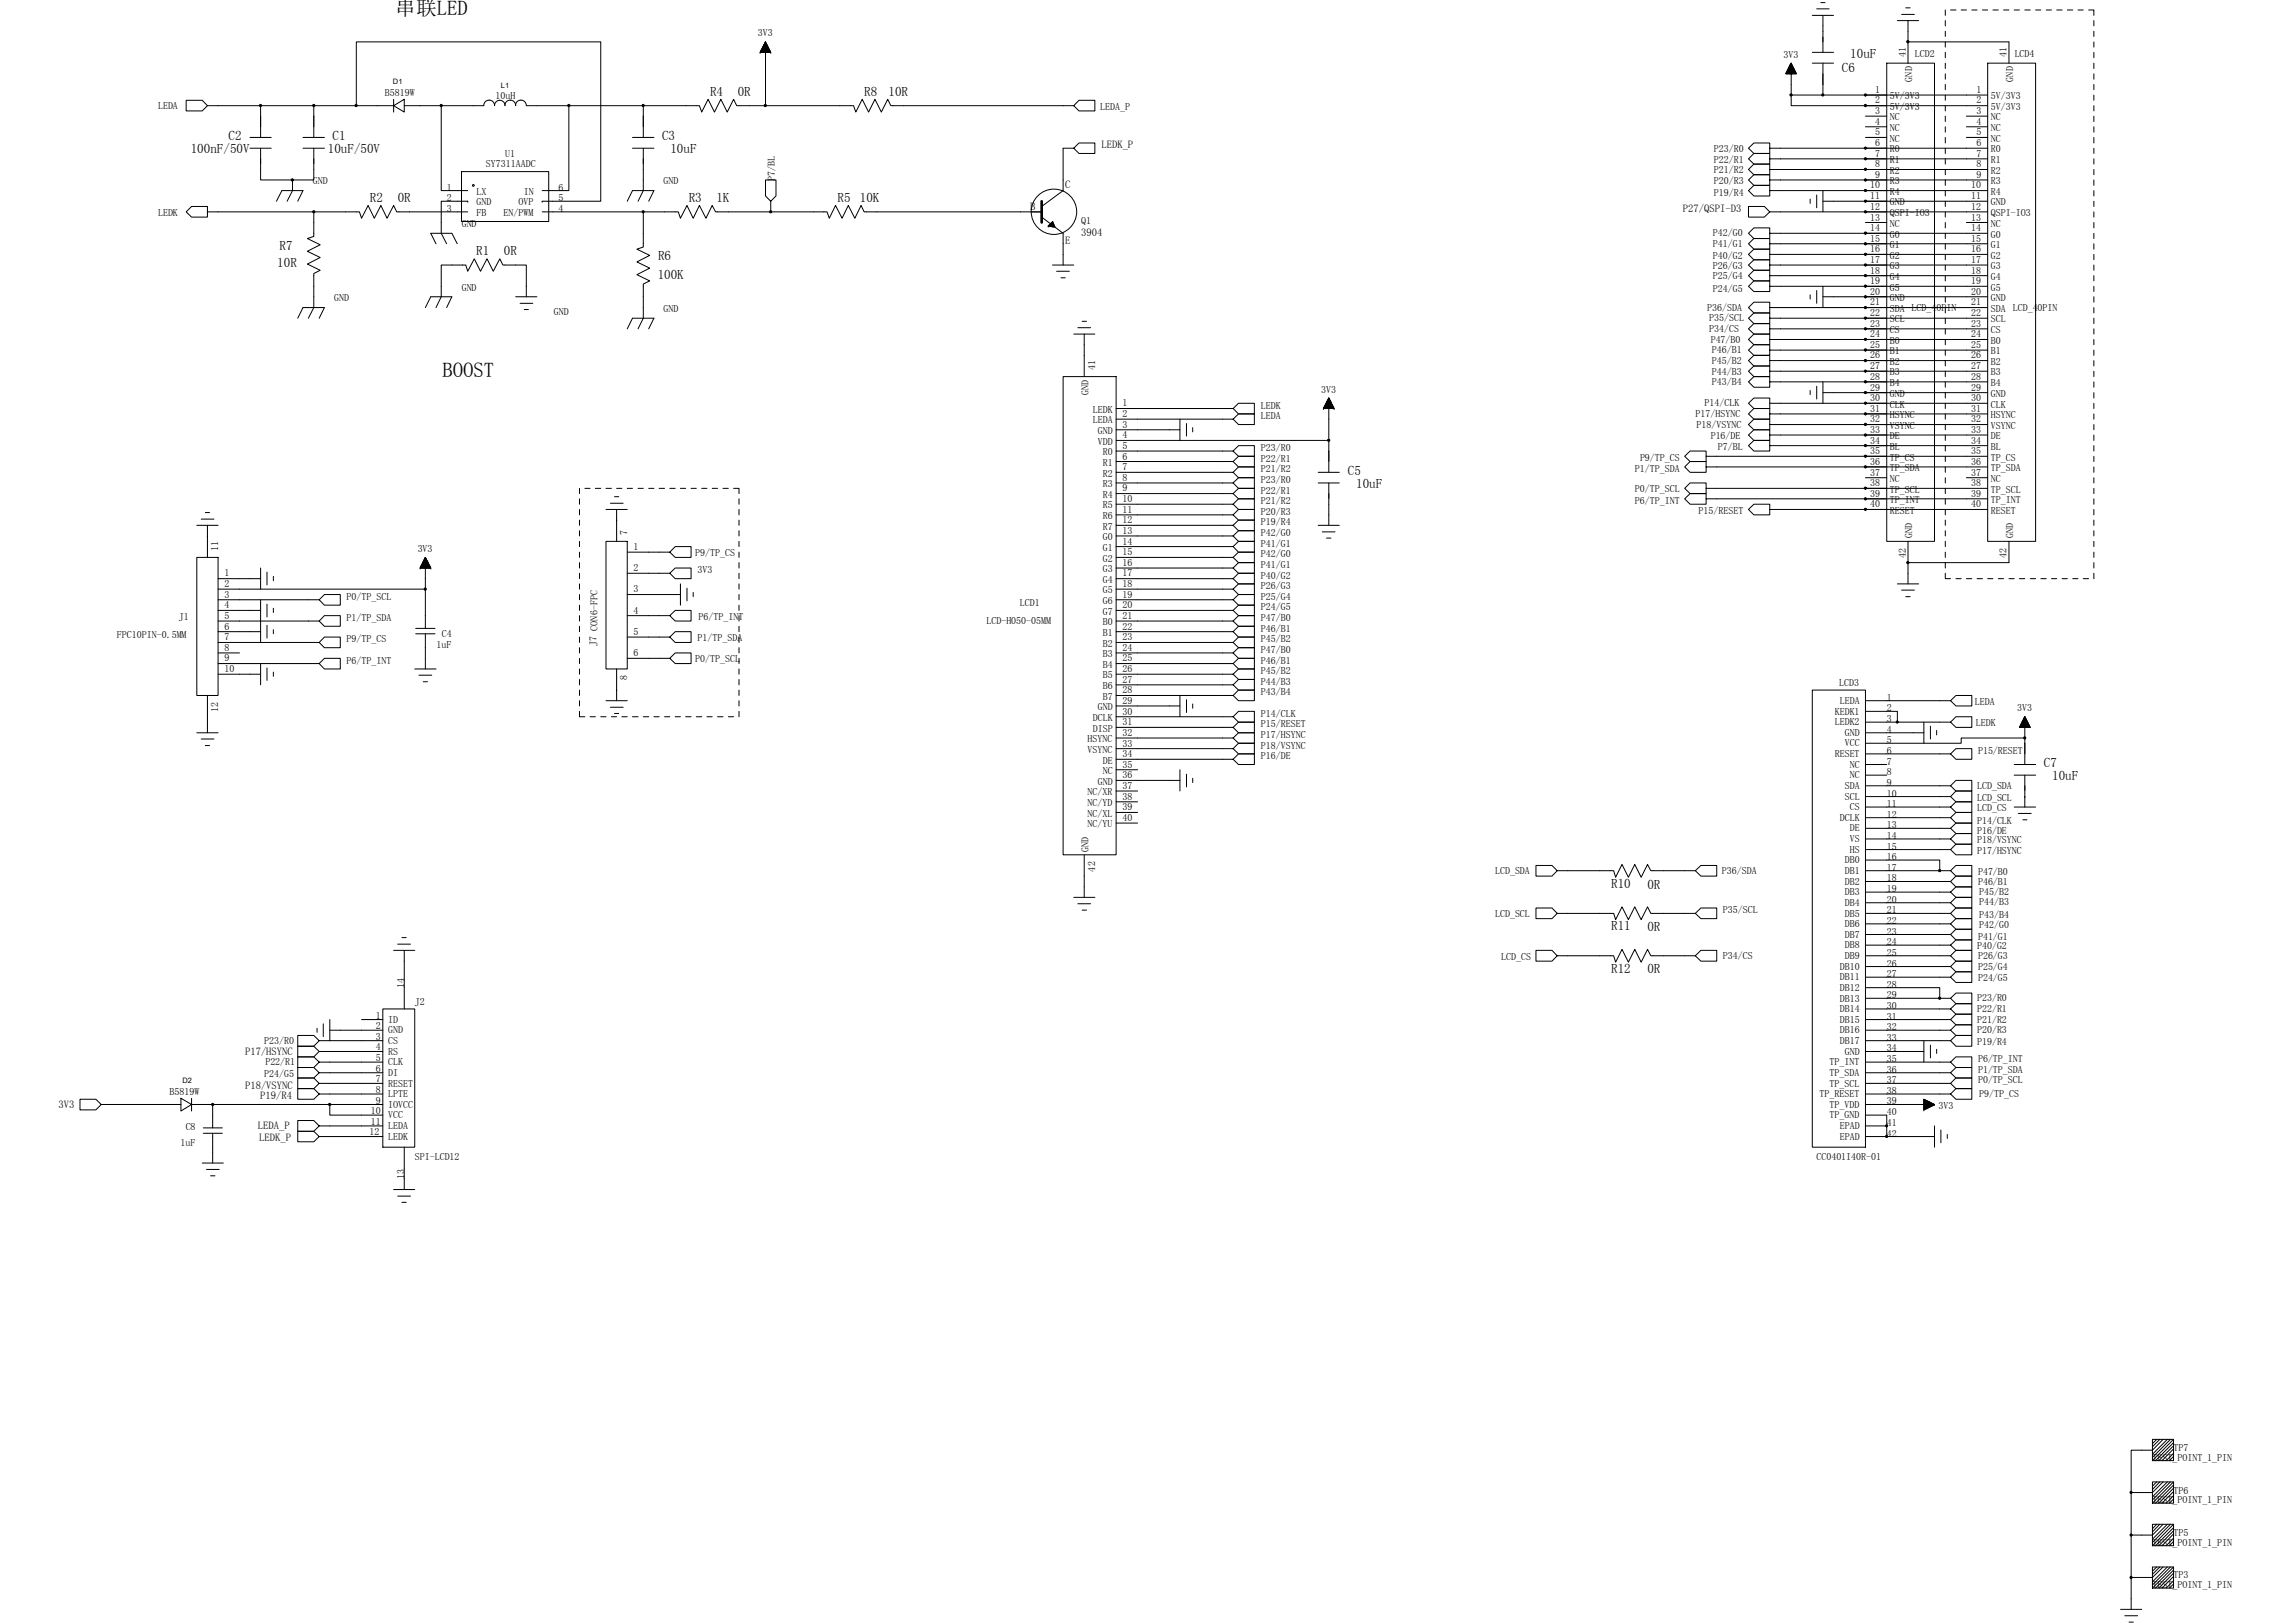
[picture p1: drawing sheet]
<svg xmlns="http://www.w3.org/2000/svg" width="297mm" height="210mm" viewBox="0 0 297 210" stroke-linecap="round" stroke-linejoin="round" font-family="sans-serif">
<defs><g id="words">
<g font-size="2.7">
<text x="51.2" y="2">串联LED</text>
<text x="57.3" y="48.7">BOOST</text>
</g>
<g font-size="1.7">
<text x="238.3" y="9.3">C6</text>
<text x="239.4" y="7.6">10uF</text>
<text x="91.9" y="12.4">R4</text>
<text x="95.4" y="12.4">0R</text>
<text x="111.8" y="12.4">R8</text>
<text x="115" y="12.4">10R</text>
<text x="24.7" y="19.9">100nF/50V</text>
<text x="29.6" y="18.1">C2</text>
<text x="42.4" y="19.9">10uF/50V</text>
<text x="43" y="18.1">C1</text>
<text x="85.7" y="18.1">C3</text>
<text x="86.7" y="19.9">10uF</text>
<text x="47.9" y="26.2">R2</text>
<text x="51.5" y="26.1">0R</text>
<text x="89.1" y="26.2">R3</text>
<text x="92.7" y="26.1">1K</text>
<text x="108.4" y="26.2">R5</text>
<text x="111.2" y="26.1">10K</text>
<text x="35.9" y="34.6">10R</text>
<text x="36.2" y="32.3">R7</text>
<text x="61.6" y="33">R1</text>
<text x="65.2" y="33">0R</text>
<text x="85.1" y="33.7">R6</text>
<text x="85.1" y="36.1">100K</text>
<text x="174.4" y="61.5">C5</text>
<text x="175.4" y="63.2">10uF</text>
<text x="264.4" y="99.3">C7</text>
<text x="265.5" y="101">10uF</text>
<text x="208.4" y="114.9">R10</text>
<text x="213.1" y="115">0R</text>
<text x="208.4" y="120.4">R11</text>
<text x="208.4" y="125.9">R12</text>
<text x="213.1" y="120.4">0R</text>
<text x="213.1" y="125.9">0R</text>
</g>
<g font-size="1.4">
<text x="142.5" y="19.2">LEDK_P</text>
<text x="133.3" y="27.2">B</text>
<text x="137.8" y="24.4">C</text>
<text x="217.7" y="27.4">P27/QSPI-D3</text>
<text x="137.8" y="31.6">E</text>
<text x="139.9" y="30.5">3904</text>
<text x="31.7" y="136.5">P17/HSYNC</text>
<text x="7.6" y="143.3">3V3</text>
<text x="31.7" y="140.8">P18/VSYNC</text>
<text x="33.7" y="142.2">P19/R4</text>
<text x="33.4" y="146.1">LEDA_P</text>
<text x="33.5" y="147.6">LEDK_P</text>
</g>
<g font-size="1.3">
<text x="98" y="4.7">3V3</text>
<text x="230.7" y="7.5">3V3</text>
<text x="246.5" y="7.3" transform="rotate(-90 246.5 7.3)">41</text>
<text x="247.4" y="10.6" transform="rotate(-90 247.4 10.6)">GND</text>
<text x="247.7" y="7.3">LCD2</text>
<text x="259.6" y="7.3" transform="rotate(-90 259.6 7.3)">41</text>
<text x="260.5" y="10.6" transform="rotate(-90 260.5 10.6)">GND</text>
<text x="260.6" y="7.3">LCD4</text>
<text x="20.4" y="14.1">LEDA</text>
<text x="49.8" y="12.4">B5819W</text>
<text x="64.1" y="12.8">10uH</text>
<text x="142.3" y="14.2">LEDA_P</text>
<text x="242.6" y="12">1</text>
<text x="242.6" y="13.4">2</text>
<text x="242.6" y="14.8">3</text>
<text x="242.6" y="16.1">4</text>
<text x="242.6" y="17.5">5</text>
<text x="244.5" y="12.8">5V/3V3</text>
<text x="244.5" y="14.2">5V/3V3</text>
<text x="244.5" y="15.6">NC</text>
<text x="244.5" y="17">NC</text>
<text x="255.7" y="12">1</text>
<text x="255.7" y="13.4">2</text>
<text x="255.7" y="14.8">3</text>
<text x="255.7" y="16.1">4</text>
<text x="255.7" y="17.5">5</text>
<text x="257.6" y="12.8">5V/3V3</text>
<text x="257.6" y="14.2">5V/3V3</text>
<text x="257.6" y="15.6">NC</text>
<text x="257.6" y="17">NC</text>
<text x="40.5" y="23.9">GND</text>
<text x="62.9" y="21.6">SY7311AADC</text>
<text x="65.3" y="20.3">U1</text>
<text x="85.8" y="23.9">GND</text>
<text x="100.3" y="23.4" transform="rotate(-90 100.3 23.4)">P7/BL</text>
<text x="221.7" y="19.7">P23/R0</text>
<text x="221.7" y="21.1">P22/R1</text>
<text x="221.7" y="22.3">P21/R2</text>
<text x="221.7" y="23.9">P20/R3</text>
<text x="242.6" y="18.9">6</text>
<text x="242.6" y="20.3">7</text>
<text x="242.6" y="21.6">8</text>
<text x="242.6" y="23">9</text>
<text x="244.5" y="18.3">NC</text>
<text x="244.5" y="19.7">R0</text>
<text x="244.5" y="21.1">R1</text>
<text x="244.5" y="22.5">R2</text>
<text x="244.5" y="23.8">R3</text>
<text x="255.7" y="18.9">6</text>
<text x="255.7" y="20.3">7</text>
<text x="255.7" y="21.6">8</text>
<text x="255.7" y="23">9</text>
<text x="257.6" y="18.3">NC</text>
<text x="257.6" y="19.7">R0</text>
<text x="257.6" y="21.1">R1</text>
<text x="257.6" y="22.5">R2</text>
<text x="257.6" y="23.8">R3</text>
<text x="20.4" y="28">LEDK</text>
<text x="57.8" y="24.7">1</text>
<text x="57.8" y="26">2</text>
<text x="57.8" y="27.4">3</text>
<text x="59.7" y="29.3">GND</text>
<text x="61.6" y="25.2">LX</text>
<text x="61.6" y="26.6">GND</text>
<text x="61.6" y="28">FB</text>
<text x="65.1" y="28">EN/PWM</text>
<text x="67.1" y="26.6">OVP</text>
<text x="67.8" y="25.2">IN</text>
<text x="72.2" y="27.4">4</text>
<text x="72.2" y="26">5</text>
<text x="72.2" y="24.7">6</text>
<text x="139.9" y="28.9">Q1</text>
<text x="221.7" y="25.4">P19/R4</text>
<text x="241.9" y="24.4">10</text>
<text x="241.9" y="25.8">11</text>
<text x="241.9" y="27.2">12</text>
<text x="241.9" y="28.5">13</text>
<text x="241.9" y="29.9">14</text>
<text x="244.5" y="25.2">R4</text>
<text x="244.5" y="26.6">GND</text>
<text x="244.5" y="28">QSPI-IO3</text>
<text x="244.5" y="29.3">NC</text>
<text x="255" y="24.4">10</text>
<text x="255" y="25.8">11</text>
<text x="255" y="27.2">12</text>
<text x="255" y="28.5">13</text>
<text x="255" y="29.9">14</text>
<text x="257.6" y="25.2">R4</text>
<text x="257.6" y="26.6">GND</text>
<text x="257.6" y="28">QSPI-IO3</text>
<text x="257.6" y="29.3">NC</text>
<text x="221.6" y="30.6">P42/G0</text>
<text x="221.6" y="32">P41/G1</text>
<text x="221.6" y="33.5">P40/G2</text>
<text x="221.6" y="34.8">P26/G3</text>
<text x="241.9" y="31.3">15</text>
<text x="241.9" y="32.6">16</text>
<text x="241.9" y="34">17</text>
<text x="241.9" y="35.4">18</text>
<text x="244.5" y="30.7">G0</text>
<text x="244.5" y="32.1">G1</text>
<text x="244.5" y="33.5">G2</text>
<text x="244.5" y="34.8">G3</text>
<text x="255" y="31.3">15</text>
<text x="255" y="32.6">16</text>
<text x="255" y="34">17</text>
<text x="255" y="35.4">18</text>
<text x="257.6" y="30.7">G0</text>
<text x="257.6" y="32.1">G1</text>
<text x="257.6" y="33.5">G2</text>
<text x="257.6" y="34.8">G3</text>
<text x="43.2" y="39">GND</text>
<text x="59.7" y="37.6">GND</text>
<text x="71.6" y="40.7">GND</text>
<text x="85.8" y="40.3">GND</text>
<text x="220.8" y="40.2">P36/SDA</text>
<text x="221.1" y="41.6">P35/SCL</text>
<text x="221.6" y="36.1">P25/G4</text>
<text x="221.6" y="37.7">P24/G5</text>
<text x="241.9" y="36.7">19</text>
<text x="241.9" y="38.1">20</text>
<text x="241.9" y="39.5">21</text>
<text x="241.9" y="40.9">22</text>
<text x="244.5" y="36.2">G4</text>
<text x="244.5" y="37.6">G5</text>
<text x="244.5" y="38.9">GND</text>
<text x="244.5" y="40.3">SDA LCD_40PIN</text>
<text x="244.5" y="41.7">SCL</text>
<text x="255" y="36.7">19</text>
<text x="255" y="38.1">20</text>
<text x="255" y="39.5">21</text>
<text x="255" y="40.9">22</text>
<text x="257.6" y="36.2">G4</text>
<text x="257.6" y="37.6">G5</text>
<text x="257.6" y="38.9">GND</text>
<text x="257.6" y="40.3">SDA LCD_40PIN</text>
<text x="257.6" y="41.7">SCL</text>
<text x="141.7" y="47.9" transform="rotate(-90 141.7 47.9)">41</text>
<text x="221.1" y="42.9">P34/CS</text>
<text x="221.3" y="44.3">P47/B0</text>
<text x="221.5" y="45.7">P46/B1</text>
<text x="221.5" y="47.1">P45/B2</text>
<text x="241.9" y="42.3">23</text>
<text x="241.9" y="43.6">24</text>
<text x="241.9" y="45">25</text>
<text x="241.9" y="46.4">26</text>
<text x="241.9" y="47.7">27</text>
<text x="244.5" y="43.1">CS</text>
<text x="244.5" y="44.5">B0</text>
<text x="244.5" y="45.8">B1</text>
<text x="244.5" y="47.2">B2</text>
<text x="255" y="42.3">23</text>
<text x="255" y="43.6">24</text>
<text x="255" y="45">25</text>
<text x="255" y="46.4">26</text>
<text x="255" y="47.7">27</text>
<text x="257.6" y="43.1">CS</text>
<text x="257.6" y="44.5">B0</text>
<text x="257.6" y="45.8">B1</text>
<text x="257.6" y="47.2">B2</text>
<text x="140.8" y="51.1" transform="rotate(-90 140.8 51.1)">GND</text>
<text x="141.4" y="53.4">LEDK</text>
<text x="145.2" y="54">2</text>
<text x="145.2" y="52.6">1</text>
<text x="163.1" y="52.9">LEDK</text>
<text x="170.9" y="50.8">3V3</text>
<text x="219.3" y="54">P17/HSYNC</text>
<text x="220.5" y="52.6">P14/CLK</text>
<text x="221.5" y="48.5">P44/B3</text>
<text x="221.5" y="49.8">P43/B4</text>
<text x="241.9" y="49.1">28</text>
<text x="241.9" y="50.5">29</text>
<text x="241.9" y="51.9">30</text>
<text x="241.9" y="53.3">31</text>
<text x="244.5" y="48.6">B3</text>
<text x="244.5" y="50">B4</text>
<text x="244.5" y="51.3">GND</text>
<text x="244.5" y="52.7">CLK</text>
<text x="255" y="49.1">28</text>
<text x="255" y="50.5">29</text>
<text x="255" y="51.9">30</text>
<text x="255" y="53.3">31</text>
<text x="257.6" y="48.6">B3</text>
<text x="257.6" y="50">B4</text>
<text x="257.6" y="51.3">GND</text>
<text x="257.6" y="52.7">CLK</text>
<text x="141.4" y="54.8">LEDA</text>
<text x="142" y="57.5">VDD</text>
<text x="142" y="56.2">GND</text>
<text x="142.7" y="58.9">R0</text>
<text x="145.2" y="59.5">6</text>
<text x="145.2" y="58.1">5</text>
<text x="145.2" y="56.7">4</text>
<text x="145.2" y="55.3">3</text>
<text x="163.1" y="54.2">LEDA</text>
<text x="163.1" y="58.4">P23/R0</text>
<text x="163.1" y="59.7">P22/R1</text>
<text x="212.2" y="59.6">P9/TP_CS</text>
<text x="219.5" y="55.3">P18/VSYNC</text>
<text x="221.3" y="56.9">P16/DE</text>
<text x="222.2" y="58.2">P7/BL</text>
<text x="241.9" y="54.6">32</text>
<text x="241.9" y="56">33</text>
<text x="241.9" y="57.4">34</text>
<text x="241.9" y="58.8">35</text>
<text x="244.5" y="54.1">HSYNC</text>
<text x="244.5" y="55.5">VSYNC</text>
<text x="244.5" y="56.8">DE</text>
<text x="244.5" y="58.2">BL</text>
<text x="244.5" y="59.6">TP_CS</text>
<text x="255" y="54.6">32</text>
<text x="255" y="56">33</text>
<text x="255" y="57.4">34</text>
<text x="255" y="58.8">35</text>
<text x="257.6" y="54.1">HSYNC</text>
<text x="257.6" y="55.5">VSYNC</text>
<text x="257.6" y="56.8">DE</text>
<text x="257.6" y="58.2">BL</text>
<text x="257.6" y="59.6">TP_CS</text>
<text x="142.7" y="65.8">R5</text>
<text x="142.7" y="64.4">R4</text>
<text x="142.7" y="63">R3</text>
<text x="142.7" y="61.7">R2</text>
<text x="142.7" y="60.3">R1</text>
<text x="145.2" y="65">10</text>
<text x="145.2" y="63.6">9</text>
<text x="145.2" y="62.2">8</text>
<text x="145.2" y="60.8">7</text>
<text x="163.1" y="61.1">P21/R2</text>
<text x="163.1" y="62.5">P23/R0</text>
<text x="163.1" y="63.9">P22/R1</text>
<text x="163.1" y="65.2">P21/R2</text>
<text x="211.5" y="61.1">P1/TP_SDA</text>
<text x="211.5" y="63.7">P0/TP_SCL</text>
<text x="211.5" y="65.2">P6/TP_INT</text>
<text x="241.9" y="60.2">36</text>
<text x="241.9" y="61.5">37</text>
<text x="241.9" y="62.9">38</text>
<text x="241.9" y="64.3">39</text>
<text x="241.9" y="65.6">40</text>
<text x="244.5" y="61">TP_SDA</text>
<text x="244.5" y="62.4">NC</text>
<text x="244.5" y="63.7">TP_SCL</text>
<text x="244.5" y="65.1">TP_INT</text>
<text x="255" y="60.2">36</text>
<text x="255" y="61.5">37</text>
<text x="255" y="62.9">38</text>
<text x="255" y="64.3">39</text>
<text x="255" y="65.6">40</text>
<text x="257.6" y="61">TP_SDA</text>
<text x="257.6" y="62.4">NC</text>
<text x="257.6" y="63.7">TP_SCL</text>
<text x="257.6" y="65.1">TP_INT</text>
<text x="28.2" y="71.3" transform="rotate(-90 28.2 71.3)">11</text>
<text x="54" y="71.4">3V3</text>
<text x="81.1" y="69.2" transform="rotate(-90 81.1 69.2)">7</text>
<text x="82" y="71.1">1</text>
<text x="90" y="72">P9/TP_CS</text>
<text x="142.7" y="71.3">G1</text>
<text x="142.7" y="69.9">G0</text>
<text x="142.7" y="68.5">R7</text>
<text x="142.7" y="67.2">R6</text>
<text x="145.2" y="71.8">15</text>
<text x="145.2" y="70.5">14</text>
<text x="145.2" y="69.1">13</text>
<text x="145.2" y="67.7">12</text>
<text x="145.2" y="66.3">11</text>
<text x="163.1" y="66.6">P20/R3</text>
<text x="163.1" y="68">P19/R4</text>
<text x="163.1" y="69.3">P42/G0</text>
<text x="163.1" y="70.7">P41/G1</text>
<text x="219.7" y="66.5">P15/RESET</text>
<text x="244.5" y="66.5">RESET</text>
<text x="247.4" y="69.6" transform="rotate(-90 247.4 69.6)">GND</text>
<text x="257.6" y="66.5">RESET</text>
<text x="260.5" y="69.6" transform="rotate(-90 260.5 69.6)">GND</text>
<text x="29" y="77.3">3</text>
<text x="29" y="75.9">2</text>
<text x="29" y="74.6">1</text>
<text x="44.8" y="77.6">P0/TP_SCL</text>
<text x="82" y="73.9">2</text>
<text x="82" y="76.6">3</text>
<text x="90.2" y="74.2">3V3</text>
<text x="142.7" y="76.8">G5</text>
<text x="142.7" y="75.4">G4</text>
<text x="142.7" y="74">G3</text>
<text x="142.7" y="72.7">G2</text>
<text x="145.2" y="77.3">19</text>
<text x="145.2" y="75.9">18</text>
<text x="145.2" y="74.6">17</text>
<text x="145.2" y="73.2">16</text>
<text x="163.1" y="72.1">P42/G0</text>
<text x="163.1" y="73.5">P41/G1</text>
<text x="163.1" y="74.9">P40/G2</text>
<text x="163.1" y="76.2">P26/G3</text>
<text x="163.1" y="77.6">P25/G4</text>
<text x="246.5" y="72.2" transform="rotate(-90 246.5 72.2)">42</text>
<text x="259.6" y="72.2" transform="rotate(-90 259.6 72.2)">42</text>
<text x="15.1" y="82.6">FPC10PIN-0.5MM</text>
<text x="23.2" y="80.2">J1</text>
<text x="29" y="80.1">5</text>
<text x="29" y="78.7">4</text>
<text x="29" y="81.5">6</text>
<text x="29" y="82.8">7</text>
<text x="44.8" y="80.3">P1/TP_SDA</text>
<text x="44.8" y="83.1">P9/TP_CS</text>
<text x="56.5" y="83.8">1uF</text>
<text x="57.1" y="82.4">C4</text>
<text x="77.2" y="83.6" transform="rotate(-90 77.2 83.6)">J7 CON6-FPC</text>
<text x="82" y="79.4">4</text>
<text x="82" y="82.1">5</text>
<text x="90.2" y="83">P1/TP_SDA</text>
<text x="90.4" y="80.2">P6/TP_INT</text>
<text x="127.6" y="80.8">LCD-H050-05MM</text>
<text x="131.9" y="78.4">LCD1</text>
<text x="142.7" y="79.5">G7</text>
<text x="142.7" y="78.1">G6</text>
<text x="142.7" y="80.9">B0</text>
<text x="142.7" y="82.3">B1</text>
<text x="142.7" y="83.7">B2</text>
<text x="145.2" y="78.7">20</text>
<text x="145.2" y="80.1">21</text>
<text x="145.2" y="81.5">22</text>
<text x="145.2" y="82.8">23</text>
<text x="163.1" y="79">P24/G5</text>
<text x="163.1" y="80.3">P47/B0</text>
<text x="163.1" y="81.7">P46/B1</text>
<text x="163.1" y="83.1">P45/B2</text>
<text x="29" y="84.2">8</text>
<text x="29" y="85.6">9</text>
<text x="29" y="87">10</text>
<text x="44.8" y="85.9">P6/TP_INT</text>
<text x="81.1" y="88" transform="rotate(-90 81.1 88)">8</text>
<text x="82" y="84.9">6</text>
<text x="90" y="85.7">P0/TP_SCL</text>
<text x="142.7" y="85">B3</text>
<text x="142.7" y="86.4">B4</text>
<text x="142.7" y="87.8">B5</text>
<text x="142.7" y="89.2">B6</text>
<text x="145.2" y="84.2">24</text>
<text x="145.2" y="85.6">25</text>
<text x="145.2" y="87">26</text>
<text x="145.2" y="88.3">27</text>
<text x="145.2" y="89.7">28</text>
<text x="163.1" y="84.5">P47/B0</text>
<text x="163.1" y="85.9">P46/B1</text>
<text x="163.1" y="87.2">P45/B2</text>
<text x="163.1" y="88.6">P44/B3</text>
<text x="163.1" y="90">P43/B4</text>
<text x="238" y="88.8">LCD3</text>
<text x="28.2" y="92.1" transform="rotate(-90 28.2 92.1)">12</text>
<text x="141.4" y="93.3">DCLK</text>
<text x="141.4" y="94.7">DISP</text>
<text x="142" y="91.9">GND</text>
<text x="142.7" y="90.5">B7</text>
<text x="145.2" y="91.1">29</text>
<text x="145.2" y="92.5">30</text>
<text x="145.2" y="93.8">31</text>
<text x="145.2" y="95.2">32</text>
<text x="163.1" y="92.7">P14/CLK</text>
<text x="163.1" y="95.5">P17/HSYNC</text>
<text x="163.1" y="94.1">P15/RESET</text>
<text x="237.4" y="92.5">KEDK1</text>
<text x="237.4" y="93.8">LEDK2</text>
<text x="238" y="91.1">LEDA</text>
<text x="238.7" y="95.2">GND</text>
<text x="244.1" y="90.7">1</text>
<text x="244.1" y="92">2</text>
<text x="244.1" y="93.4">3</text>
<text x="244.1" y="94.8">4</text>
<text x="255.5" y="91.2">LEDA</text>
<text x="255.6" y="94">LEDK</text>
<text x="261" y="92">3V3</text>
<text x="140.7" y="96">HSYNC</text>
<text x="140.7" y="97.4">VSYNC</text>
<text x="142" y="101.5">GND</text>
<text x="142.7" y="98.8">DE</text>
<text x="142.7" y="100.1">NC</text>
<text x="145.2" y="96.6">33</text>
<text x="145.2" y="97.9">34</text>
<text x="145.2" y="99.3">35</text>
<text x="145.2" y="100.7">36</text>
<text x="163.1" y="96.9">P18/VSYNC</text>
<text x="163.1" y="98.2">P16/DE</text>
<text x="237.4" y="98">RESET</text>
<text x="238.7" y="96.6">VCC</text>
<text x="239.3" y="99.3">NC</text>
<text x="239.3" y="100.7">NC</text>
<text x="244.1" y="96.2">5</text>
<text x="244.1" y="97.5">6</text>
<text x="244.1" y="98.9">7</text>
<text x="244.1" y="100.3">8</text>
<text x="244.1" y="101.7">9</text>
<text x="255.9" y="97.5">P15/RESET</text>
<text x="140.7" y="102.9">NC/XR</text>
<text x="140.7" y="104.3">NC/YD</text>
<text x="140.7" y="105.7">NC/XL</text>
<text x="140.7" y="107">NC/YU</text>
<text x="145.2" y="102.1">37</text>
<text x="145.2" y="103.5">38</text>
<text x="145.2" y="104.8">39</text>
<text x="145.2" y="106.2">40</text>
<text x="238" y="106.2">DCLK</text>
<text x="238.7" y="102.1">SDA</text>
<text x="238.7" y="103.4">SCL</text>
<text x="239.3" y="104.8">CS</text>
<text x="239.3" y="107.6">DE</text>
<text x="244.1" y="103.1">10</text>
<text x="244.1" y="104.4">11</text>
<text x="244.1" y="105.8">12</text>
<text x="244.1" y="107.2">13</text>
<text x="255.8" y="102.1">LCD_SDA</text>
<text x="255.8" y="103.6">LCD_SCL</text>
<text x="255.8" y="105">LCD_CS</text>
<text x="255.8" y="106.6">P14/CLK</text>
<text x="255.8" y="107.8">P16/DE</text>
<text x="140.8" y="110.2" transform="rotate(-90 140.8 110.2)">GND</text>
<text x="141.7" y="112.8" transform="rotate(-90 141.7 112.8)">42</text>
<text x="193.4" y="113.1">LCD_SDA</text>
<text x="222.8" y="113.1">P36/SDA</text>
<text x="238.7" y="111.7">DB0</text>
<text x="238.7" y="113.1">DB1</text>
<text x="239.3" y="109">VS</text>
<text x="239.3" y="110.3">HS</text>
<text x="244.1" y="108.5">14</text>
<text x="244.1" y="109.9">15</text>
<text x="244.1" y="111.3">16</text>
<text x="244.1" y="112.6">17</text>
<text x="255.8" y="109.1">P18/VSYNC</text>
<text x="255.8" y="110.5">P17/HSYNC</text>
<text x="255.9" y="113.2">P47/B0</text>
<text x="193.4" y="118.6">LCD_SCL</text>
<text x="222.9" y="118.2">P35/SCL</text>
<text x="238.7" y="114.4">DB2</text>
<text x="238.7" y="115.8">DB3</text>
<text x="238.7" y="117.2">DB4</text>
<text x="238.7" y="118.6">DB5</text>
<text x="238.7" y="120">DB6</text>
<text x="244.1" y="114">18</text>
<text x="244.1" y="115.4">19</text>
<text x="244.1" y="116.8">20</text>
<text x="244.1" y="118.2">21</text>
<text x="244.1" y="119.5">22</text>
<text x="255.9" y="114.4">P46/B1</text>
<text x="256.1" y="115.8">P45/B2</text>
<text x="256.1" y="117.1">P44/B3</text>
<text x="256.1" y="118.7">P43/B4</text>
<text x="194.2" y="124.2">LCD_CS</text>
<text x="222.9" y="124.1">P34/CS</text>
<text x="238" y="125.5">DB10</text>
<text x="238.7" y="121.3">DB7</text>
<text x="238.7" y="122.7">DB8</text>
<text x="238.7" y="124.1">DB9</text>
<text x="244.1" y="120.9">23</text>
<text x="244.1" y="122.3">24</text>
<text x="244.1" y="123.7">25</text>
<text x="244.1" y="125.1">26</text>
<text x="255.8" y="122.8">P40/G2</text>
<text x="255.9" y="121.6">P41/G1</text>
<text x="255.9" y="124.1">P26/G3</text>
<text x="255.9" y="125.5">P25/G4</text>
<text x="256.1" y="120.1">P42/G0</text>
<text x="48.6" y="131.8">1</text>
<text x="52.3" y="127.8" transform="rotate(-90 52.3 127.8)">14</text>
<text x="53.7" y="130">J2</text>
<text x="238" y="126.8">DB11</text>
<text x="238" y="128.2">DB12</text>
<text x="238" y="129.6">DB13</text>
<text x="238" y="131">DB14</text>
<text x="244.1" y="126.4">27</text>
<text x="244.1" y="127.8">28</text>
<text x="244.1" y="129.2">29</text>
<text x="244.1" y="130.5">30</text>
<text x="244.1" y="131.9">31</text>
<text x="255.8" y="129.6">P23/R0</text>
<text x="255.8" y="130.9">P22/R1</text>
<text x="255.9" y="127">P24/G5</text>
<text x="34.2" y="135.1">P23/R0</text>
<text x="34.3" y="137.8">P22/R1</text>
<text x="48.6" y="133.2">2</text>
<text x="48.6" y="134.5">3</text>
<text x="48.6" y="135.9">4</text>
<text x="48.6" y="137.3">5</text>
<text x="50.2" y="132.3">ID</text>
<text x="50.2" y="133.7">GND</text>
<text x="50.2" y="135.1">CS</text>
<text x="50.2" y="136.4">RS</text>
<text x="50.2" y="137.8">CLK</text>
<text x="236.7" y="137.8">TP_INT</text>
<text x="238" y="132.3">DB15</text>
<text x="238" y="133.7">DB16</text>
<text x="238" y="135.1">DB17</text>
<text x="238.7" y="136.4">GND</text>
<text x="244.1" y="133.3">32</text>
<text x="244.1" y="134.6">33</text>
<text x="244.1" y="136">34</text>
<text x="244.1" y="137.4">35</text>
<text x="255.8" y="132.3">P21/R2</text>
<text x="255.8" y="133.7">P20/R3</text>
<text x="255.8" y="135.2">P19/R4</text>
<text x="255.9" y="137.4">P6/TP_INT</text>
<text x="21.9" y="141.7">B5819W</text>
<text x="34.2" y="139.3">P24/G5</text>
<text x="48.6" y="138.6">6</text>
<text x="48.6" y="140">7</text>
<text x="48.6" y="141.4">8</text>
<text x="48.6" y="142.8">9</text>
<text x="50.2" y="139.2">DI</text>
<text x="50.2" y="140.6">RESET</text>
<text x="50.2" y="142">LPTE</text>
<text x="50.2" y="143.3">IOVCC</text>
<text x="235.4" y="142">TP_RESET</text>
<text x="236.7" y="139.2">TP_SDA</text>
<text x="236.7" y="140.6">TP_SCL</text>
<text x="236.7" y="143.3">TP_VDD</text>
<text x="244.1" y="138.8">36</text>
<text x="244.1" y="140.2">37</text>
<text x="244.1" y="141.5">38</text>
<text x="244.1" y="142.9">39</text>
<text x="250.8" y="143.5">3V3</text>
<text x="255.9" y="138.8">P1/TP_SDA</text>
<text x="255.9" y="140.2">P0/TP_SCL</text>
<text x="256.1" y="141.9">P9/TP_CS</text>
<text x="23.4" y="148.3">1uF</text>
<text x="24" y="146.2">C8</text>
<text x="47.8" y="146.9">12</text>
<text x="48" y="144.1">10</text>
<text x="48" y="145.5">11</text>
<text x="50.2" y="144.7">VCC</text>
<text x="50.2" y="146.1">LEDA</text>
<text x="50.2" y="147.4">LEDK</text>
<text x="236.7" y="144.7">TP_GND</text>
<text x="238" y="146.1">EPAD</text>
<text x="238" y="147.4">EPAD</text>
<text x="244.1" y="144.3">40</text>
<text x="244.1" y="145.7">41</text>
<text x="244.1" y="147">42</text>
<text x="52.3" y="152.5" transform="rotate(-90 52.3 152.5)">13</text>
<text x="53.7" y="150.1">SPI-LCD12</text>
<text x="235" y="150.1">CC0401I40R-01</text>
<text x="278.5" y="189">TEST_POINT_1_PIN</text>
<text x="281.2" y="187.7">TP7</text>
<text x="278.5" y="194.5">TEST_POINT_1_PIN</text>
<text x="281.2" y="193.2">TP6</text>
<text x="278.5" y="200">TEST_POINT_1_PIN</text>
<text x="281.2" y="198.7">TP5</text>
<text x="278.5" y="205.5">TEST_POINT_1_PIN</text>
<text x="281.2" y="204.2">TP3</text>
</g>
<g font-size="1">
<text x="50.8" y="10.9">D1</text>
<text x="64.8" y="11.4">L1</text>
<text x="23.6" y="140.1">D2</text>
</g>
</g></defs>
<g fill="none" stroke="#000" stroke-width=".13">
<path d="M26.8 13.7l-.6-.7h-2.1v1.4h2.1l.6-.7h24.1M32.3 17.8h2.8M32.3 19.2h2.8M33.7 13.7v4.1M33.7 19.2v4.1h4.1M39.2 17.8h2.8M39.2 19.2h2.8M40.6 13.7v4.1M40.6 19.2v4.1h-2.8M46.1 13.7v-8.3h31.6v20.6h-7.6M50.9 13.7l1.4-.9v1.7zM50.9 12.8v1.7"/>
<path d="M52.3 13.7h4.8v11h3.4M57.1 13.7h5.5M62.6 13.7a.7 .7 0 0 1 .4-.7 .7 .7 0 0 1 .8 .2l.2 .5M64 13.7a.68 .68 0 0 1 .7-.7 .68 .68 0 0 1 .6 .7M66 13a.69 .69 0 0 1 .7 .7M66 13a.64 .64 0 0 0-.7 .7M66.7 13.7a.7 .7 0 0 1 .7-.7 .7 .7 0 0 1 .7 .7h5.5v11h-3.5M73.6 13.7h16.9l.3 .8 .8-1.7 .8 1.7 .9-1.7 .8 1.7 .8-1.7 .4 .9h15.1l.3 .8 .8-1.7 .9 1.7 .8-1.7 .8 1.7 .8-1.7 .4 .9h23.7l.7 .7h2v-1.4h-2l-.7 .7M81.8 19.2h2.8M81.8 17.8h2.8M83.2 13.7v4.1M83.2 19.2v5.5l-.7 1.3"/>
<path d="M98.3 6.8h.1M98.4 6.7l1.3 .1h-1.3M98.4 6.6v.2M98.4 6.6h1.2M98.4 6.6h1.2v.2M98.5 6.5h1.1v.3M98.5 6.4v.4M98.5 6.4h1M98.6 6.4h.9M98.6 6.3h.8M98.6 6.2v.6M98.7 6.2h.7"/>
<path d="M98.7 6.1h.7M98.7 6.1v.7M98.7 6.1h.6M98.7 6v.8M98.7 6h.6M98.8 5.9h.5M98.8 5.9v.9M98.8 5.9h.4M98.8 5.8h.4M98.8 5.7v1.1M98.9 5.8h.3M98.9 5.7h.3"/>
<path d="M98.9 5.6v1.2M98.9 5.7h.2M99 5.6h.1v1.2M99 5.5v1.3M99 5.6h.1M99 5.5h.1M99 5.4v1.4M99 5.4h.1M99 5.4l.7 1.4h-1.4l.7-1.4v8.3M99.1 5.5v1.3M99.2 5.7v1.1M99.2 5.8v1"/>
<path d="M99.3 5.9v.9M99.3 6v.8M99.4 6.1v.7M99.4 6.2v.6M99.5 6.3h-.9v.5M99.5 6.4v.4M99.6 6.6h-1.1l-.1 .2M99.7 6.8h.1M138.9 19.2l.7-.7h2v1.4h-2l-.7-.7h-1.4v5.5l-2.7 2M229 19.2v.7h-2.1l-.7-.7 .7-.7h2.1v.7h28.2M231.1 9.4v.1M231.1 9.5h1.3"/>
<path d="M231.1 9.4h1.3M231.1 9.4h1.2M231.2 9.2v.3M231.2 9.3h1.1v.2M231.2 9.2h1M231.2 9.1v.4M231.2 9.1h1M231.3 9v.5M231.3 9.1h.9M231.3 9h.8M231.3 8.9v.6M231.4 8.9h.7"/>
<path d="M231.4 8.8v.7M231.4 8.9h.6v.6M231.4 8.8h.6M231.4 8.7v.8M231.4 8.7h.6v.8M231.5 8.7h.4M231.5 8.6v.9M231.5 8.6h.4M231.5 8.4v1.1M231.5 8.5h.4M231.6 8.5h.3M231.6 8.3v1.2"/>
<path d="M231.6 8.4h.2M231.6 8.4h.2v1.1M231.6 8.2v1.3M231.6 8.3h.2M231.7 8.3h.1M231.7 9.5v-1.3l.7 1.3h-1.4l.7-1.3v4.1M231.7 8.2h.1M231.7 12.3v1.4h25.5M231.8 8.3v1.2M231.9 8.5v1M231.9 8.6v.9M232.1 8.9v.6"/>
<path d="M232.2 9v.5M232.2 9.1v.4M232.3 9.4h-1.2v.1M232.3 9.4v.1M232.4 9.5h.1M234.5 6.8h2.7M234.5 8.2h2.7M234.5 2h2.7M235 1.1h1.6M235.6 .3h.5M235.8 8.2v4.1h-4.1M235.8 2v4.8"/>
<path d="M241.3 13.7h.1M241.3 12.3h.1M241.3 19.2h.1M241.3 12.3h2.8M241.3 13.7h2.8M241.3 15h2.8M241.3 16.4h2.8M241.3 17.8h2.8M241.3 19.2h2.8M244.1 8.2h6.2v61.8h-6.2zM245.5 2.7h2.7M246 1.9h1.7"/>
<path d="M246.5 1h.6M246.8 5.4h.1M246.8 2.7v2.7h13.1v2.8M246.8 5.4v2.8M251.7 1.3v.7M251.7 2.7v.6M251.7 4v.7M251.7 5.4v.7M251.7 6.8v.7M251.7 8.2v.7M251.7 9.5v.7M251.7 10.9v.7"/>
<path d="M251.7 12.3v.7M251.7 13.7v.7M251.7 15v.7M251.7 16.4v.7M251.7 17.8v.7M251.7 19.2v.7M252.3 1.3h.7M253.7 1.3h.7M254.4 15h2.8M254.4 16.4h2.8M254.4 17.8h2.8M255.1 1.3h.7"/>
<path d="M256.5 1.3h.7M257.2 8.2h6.2v61.8h-6.2zM257.2 12.3h-21.4M257.8 1.3h.7M259.2 1.3h.7M260.6 1.3h.7M262 1.3h.7M263.4 1.3h.6M264.7 1.3h.7M266.1 1.3h.7M267.5 1.3h.7M268.8 1.3h.7"/>
<path d="M270.2 1.3h.7v.7M270.9 2.7v.6M270.9 4v.7M270.9 5.4v.7M270.9 6.8v.7M270.9 8.2v.7M270.9 9.5v.7M270.9 10.9v.7M270.9 12.3v.7M270.9 13.7v.7M270.9 15v.7M270.9 16.4v.7"/>
<path d="M270.9 17.8v.7M270.9 19.2v.7M26.8 27.4v-.7h-2l-.7 .7 .7 .7h2v-.7h1.4M28.2 27.4h16.5M35.8 26l.7-1.3h2.7l-.7 1.3M37.8 23.3h.1M37.8 23.3v1.4l-.7 1.3M40.6 27.4v3.2l-.8 .3 1.6 .8-1.6 .8 1.6 .8-1.6 .9 1.6 .8-.8 .4v4.4l-.7 1.4M44.7 27.4h1.8l.3 .8 .8-1.6 .8 1.6 .9-1.6 .8 1.6 .8-1.6 .4 .8h1.7M53 27.4h6.2M55 39.8l.7-1.4h2.8l-.7 1.4M56.4 31.5l-.7-1.3h2.8l.7 1.3"/>
<path d="M59.2 27.4h1.3M59.7 22.2h11.3v6.5h-11.3zM60.5 26h.1M60.5 26h-3.4v4.2l.7 1.3M61.2 23.9h.1v.2h-.1zM66.7 38.4h2.8M67.3 39.2h1.6M68.1 38.4v-4.1h-3l-.4-.8-.9 1.6-.8-1.6-.8 1.6-.8-1.6-.9 1.6-.2-.8h-3.2v4.1l-.7 1.4M70.1 27.4h1.4M70.1 26h.1M71.5 27.4h14.5M81.1 26l.7-1.3h2.8l-.7 1.3"/>
<path d="M83.2 27.4v4.6l-.8 .2 1.6 .8-1.6 .9 1.6 .8-1.6 .8 1.6 .8-.8 .4v4.5l-.7 1.3M86 27.4h1.8l.2 .8 .9-1.6 .8 1.6 .8-1.6 .8 1.6 .8-1.6 .5 .8h1.6M94.2 27.4h5.5M99.7 26l.7-.6v-2.1h-1.4v2.1l.7 .6v1.4h7.3l.3 .8 .8-1.6 .8 1.6 .8-1.6 .9 1.6 .8-1.6 .4 .8h23M134.8 28.1l2.7 2.1v4.1M135.6 29.3h.1M135.6 29.2h.8M135.9 29v.3M135.9 28.9h.4M136 28.8v.5M136 28.8h.2M136.1 29.3h.3"/>
<path d="M136.2 34.3h2.7M136.2 28.7v.7M136.2 28.7h.1M136.2 28.7l.3 .7-.9-.1zM136.3 28.9v.5M136.3 29.1h-.5l-.1 .2M136.4 29.3v.1M136.7 35.1h1.6M137.3 35.9h.5M229 30.2v.7h-2.1l-.7-.7 .7-.7h2.1v.7h28.2M229 31.5v.7h-2.1l-.7-.7 .7-.6h2.1v.6h28.2M229 32.9v.7h-2.1l-.7-.7 .7-.7h2.1v.7h28.2"/>
<path d="M229 34.3v.7h-2.1l-.7-.7 .7-.7h2.1v.7h28.2M229 35.7v.6h-2.1l-.7-.6 .7-.7h2.1v.7h28.2M229 37v.7h-2.1l-.7-.7 .7-.7h2.1v.7h28.2M229 20.6v.6h-2.1l-.7-.6 .7-.7h2.1v.7h28.2M229 21.9v.7h-2.1l-.7-.7 .7-.7h2.1v.7h28.2M229 23.3v.7h-2.1l-.7-.7 .7-.7h2.1v.7h28.2M229 24.7v.7h-2.1l-.7-.7 .7-.7h2.1v.7h28.2M229 27.4l-.7-.7h-2.1v1.4h2.1l.7-.7h28.2M234.2 38.1v.6M234.2 25.8v.5M235 37.6v1.6M235 25.2v1.7"/>
<path d="M235.8 37v2.8M235.8 38.4h21.4M235.8 24.7v2.7M235.8 26h21.4M241.3 20.6h.1M241.3 21.9h.1M241.3 23.3h.1M241.3 24.7h.1M241.3 26h.1M241.3 30.2h.1M241.3 31.5h.1M241.3 32.9h.1"/>
<path d="M241.3 34.3h.1M241.3 35.7h.1M241.3 37h.1M241.3 38.4h.1M241.3 39.8h.1M241.3 27.4h.1M241.3 21.9h2.8M241.3 23.3h2.8M241.3 26h2.8M241.3 27.4h2.8M241.3 28.8h2.8M241.3 30.2h2.8"/>
<path d="M241.3 32.9h2.8M241.3 35.7h2.8M241.3 37h2.8M241.3 39.8h2.8M251.7 20.6v.6M251.7 21.9v.7M251.7 23.3v.7M251.7 24.7v.7M251.7 26v.7M251.7 27.4v.7M251.7 28.8v.7M251.7 30.2v.7"/>
<path d="M251.7 31.5v.7M251.7 32.9v.7M251.7 34.3v.7M251.7 35.7v.6M251.7 37v.7M251.7 38.4v.7M251.7 39.8v.7M254.4 28.8h2.8M257.2 39.8h-28.2v-.7h-2.1l-.7 .7 .7 .7h2.1v-.7M270.9 20.6v.6M270.9 21.9v.7M270.9 23.3v.7"/>
<path d="M270.9 24.7v.7M270.9 26v.7M270.9 27.4v.7M270.9 28.8v.7M270.9 30.2v.7M270.9 31.5v.7M270.9 32.9v.7M270.9 34.3v.7M270.9 35.7v.6M270.9 37v.7M270.9 38.4v.7M270.9 39.8v.7"/>
<path d="M38.5 41.2l.7-1.4h2.8l-.7 1.4M67.8 40h.6M81.1 42.5l.7-1.3h2.8l-.7 1.3M137.5 48.7h6.9v61.9h-6.9zM138.9 43.2h2.7M139.4 42.4h1.7M140 41.6h.6M140.3 43.2v5.5M144.4 58.4h15.1l.7 .6h2.1v-1.3h-2.1l-.7 .7M144.4 59.7h15.1l.7 .7h2.1v-1.4h-2.1l-.7 .7M152.7 54.2v2.8M152.7 55.6h-8.3"/>
<path d="M153.5 54.8v1.6M154.3 55.3v.6M159.5 52.9l.7-.7h2.1v1.4h-2.1l-.7-.7h-15.1M159.5 54.2l.7-.6h2.1v1.3h-2.1l-.7-.7h-15.1M171.2 52.9h.1M171.2 52.9h1.4M171.2 52.8h1.4M171.3 52.9v-.2h1.2v.2M171.3 52.7h1.2M171.3 52.9v-.3h1.2v.3M171.3 52.6h1.2M171.4 52.9v-.4h1v.4"/>
<path d="M171.4 52.5h1M171.4 52.9v-.5h1v.5M171.5 52.3h.8M171.5 52.9v-.6h.8v.6M171.6 52.2h.6M171.6 52h.6v.9M171.7 51.9h.4M171.7 51.8h.4M171.8 51.7h.2M171.8 51.6h.2M171.9 51.5h.1M171.9 51.5l-.7 1.4h1.4l-.7-1.4v9.6"/>
<path d="M171.9 57h-27.5M171.9 51.5v1.4M172 51.6v1.3M172 51.6h-.2v1.3M172 51.7v1.2M172 51.8h-.2v1.1M172.1 51.8v1.1M172.1 51.9h-.4v1M172.2 51.9v1M172.2 52h-.5v.9M172.2 52.1h-.6v.8M172.3 52.2v.7"/>
<path d="M172.3 52.2h-.7v.7M172.6 52.9h.1M229 43.9v.7h-2.1l-.7-.7 .7-.7h2.1v.7h28.2M229 45.3v.7h-2.1l-.7-.7 .7-.7h2.1v.7h28.2M229 46.7v.6h-2.1l-.7-.6 .7-.7h2.1v.7h28.2M229 48v.7h-2.1l-.7-.7 .7-.7h2.1v.7h28.2M229 49.4v.7h-2.1l-.7-.7 .7-.7h2.1v.7h28.2M234.2 50.5v.6M235 50v1.6M235.8 49.4v2.8M235.8 50.8h21.4M241.3 41.2h.1"/>
<path d="M241.3 42.5h.1M241.3 43.9h.1M241.3 45.3h.1M241.3 46.7h.1M241.3 48h.1M241.3 49.4h.1M241.3 50.8h.1M241.3 52.2h.1M241.3 53.6h.1M241.3 54.9h.1M241.3 56.3h.1M241.3 57.7h.1"/>
<path d="M241.3 59h.1M241.3 42.5h2.8M241.3 45.3h2.8M241.3 48h2.8M241.3 50.8h2.8M241.3 53.6h2.8M241.3 56.3h2.8M241.3 59h2.8M251.7 41.2v.7M251.7 42.5v.7M251.7 43.9v.7M251.7 45.3v.7"/>
<path d="M251.7 46.7v.6M251.7 48v.7M251.7 49.4v.7M251.7 50.8v.7M251.7 52.2v.7M251.7 53.6v.6M251.7 54.9v.7M251.7 56.3v.7M251.7 57.7v.7M251.7 59v.7M257.2 52.2h-28.2v-.7h-2.1l-.7 .7 .7 .7h2.1v-.7M257.2 53.6h-28.2v-.7h-2.1l-.7 .7 .7 .6h2.1v-.6"/>
<path d="M257.2 54.9h-28.2v-.7h-2.1l-.7 .7 .7 .7h2.1v-.7M257.2 56.3h-28.2v-.7h-2.1l-.7 .7 .7 .7h2.1v-.7M257.2 57.7h-28.2v-.7h-2.1l-.7 .7 .7 .7h2.1v-.7M257.2 59h-36.5v-.6h-2.1l-.7 .6 .7 .7h2.1v-.7M257.2 41.2h-28.2v-.7h-2.1l-.7 .7 .7 .7h2.1v-.7M257.2 42.5h-28.2v-.6h-2.1l-.7 .6 .7 .7h2.1v-.7M270.9 41.2v.7M270.9 42.5v.7M270.9 43.9v.7M270.9 45.3v.7M270.9 46.7v.6M270.9 48v.7"/>
<path d="M270.9 49.4v.7M270.9 50.8v.7M270.9 52.2v.7M270.9 53.6v.6M270.9 54.9v.7M270.9 56.3v.7M270.9 57.7v.7M270.9 59v.7M25.5 68h2.7M25.5 72.1h2.7v17.9h-2.7zM26 67.2h1.7M26.6 66.3h.5"/>
<path d="M26.8 68v4.1M26.8 69.3h.1M28.2 77.6h13.1l.7 .7h2v-1.4h-2l-.7 .7M28.2 74.9h5.5M28.2 79h5.5M33.7 77.6v5.5M33.7 73.5v2.7M34.5 78.2v1.6M34.5 74v1.7M35.4 78.7v.5M35.4 74.6v.5M54.4 73.5h.1"/>
<path d="M54.4 73.5h1.3M54.4 73.4h1.3M54.4 73.5v-.1h1.3v.1M54.4 73.3h1.2M54.5 73.5v-.2h1.1v.2M54.5 73.2h1.1M54.5 73.5v-.3h1v.3M54.5 73.1h1M54.5 73.5v-.5h1v.5M54.6 73h.9M54.6 73.5v-.6h.8v.6M54.6 72.9h.8"/>
<path d="M54.7 72.8h.7M54.8 72.6h.5M54.8 72.5h.5M54.8 73.5v-1h.4v1M54.9 72.5h.3M54.9 72.3h.2M55 73.5v-1.2h.1v1.2M55 72.2h.1M55 72.1h.1M55 72.1l-.6 1.4h1.3l-.7-1.4v9.2M55 76.2h-26.8M55.1 72.1v1.4"/>
<path d="M55.1 72.2l-.1 1.3M55.2 72.3v1.2M55.2 72.4h-.3v1.1M55.3 72.6v.9M55.3 72.6h-.5v.9M55.3 72.7v.8M55.3 72.7h-.6v.8M55.4 72.8v.7M55.4 72.8h-.7v.7M55.7 73.5h.1M75 63.2v.7M75 64.5v.7"/>
<path d="M75 65.9v.7M75 67.3v.7M75 68.7v.6M75 70v.7M75 71.4v.7M75 72.8v.7M75 74.2v.7M75 75.5v.7M75 76.9v.7M75 78.3v.7M75 79.7v.6M75.7 63.2h.6"/>
<path d="M77 63.2h.7M78.4 65.9h2.7M78.4 63.2h.7M78.4 70h2.7v16.6h-2.7zM79 65.1h1.6M79.5 64.3h.5M79.8 65.9v4.1M79.8 63.2h.7M79.8 67.3h.1M81.1 63.2h.7M81.1 71.4h5.6l.7 .7h2v-1.4h-2l-.7 .7M81.1 74.2h5.6l.7 .7h2v-1.4h-2l-.7 .7"/>
<path d="M81.1 79.7h5.6l.7 .6h2v-1.3h-2l-.7 .7M81.1 76.9h6.9M82.5 63.2h.7M83.9 63.2h.7M85.3 63.2h.7M86.7 63.2h.7M88 75.5v2.8M88 63.2h.7M88.9 76.1v1.6M89.4 63.2h.7M89.7 76.6v.6M90.8 63.2h.7"/>
<path d="M92.1 63.2h.7M93.5 63.2h.7M94.9 63.2h.7v.7M95.6 64.5v.7M95.6 65.9v.7M95.6 67.3v.7M95.6 68.7v.6M95.6 70v.7M95.6 71.4v.7M95.6 72.8v.7M95.6 74.2v.7M95.6 75.5v.7"/>
<path d="M95.6 76.9v.7M95.6 78.3v.7M95.6 79.7v.6M144.4 61.1h15.1l.7 .7h2.1v-1.4h-2.1l-.7 .7M144.4 62.5h15.1l.7 .7h2.1v-1.4h-2.1l-.7 .7M144.4 63.9h15.1l.7 .6h2.1v-1.3h-2.1l-.7 .7M144.4 65.2h15.1l.7 .7h2.1v-1.4h-2.1l-.7 .7M144.4 66.6h15.1l.7 .7h2.1v-1.4h-2.1l-.7 .7M144.4 68h15.1l.7 .7h2.1v-1.4h-2.1l-.7 .7M144.4 69.3h15.1l.7 .7h2.1v-1.3h-2.1l-.7 .6M144.4 70.7h15.1l.7 .7h2.1v-1.4h-2.1l-.7 .7M144.4 73.5h15.1l.7 .7h2.1v-1.4h-2.1l-.7 .7"/>
<path d="M144.4 74.9h15.1l.7 .6h2.1v-1.3h-2.1l-.7 .7M144.4 76.2h15.1l.7 .7h2.1v-1.4h-2.1l-.7 .7M144.4 77.6h15.1l.7 .7h2.1v-1.4h-2.1l-.7 .7M144.4 79h15.1l.7 .7h2.1v-1.4h-2.1l-.7 .7M162.3 71.4v1.4h-2.1l-.7-.7h-15.1M162.3 71.4h-2.1l-.7 .7M170.5 68h2.8M170.5 62.5h2.8M170.5 61.1h2.8M171.1 68.8h1.6M171.6 69.6h.6M171.9 62.5v5.5"/>
<path d="M241.3 60.4h.1M241.3 63.2h.1M241.3 64.5h.1M241.3 65.9h.1M241.3 61.8h2.8M241.3 64.5h2.8M245.5 75.5h2.7M246 76.3h1.7M246.5 77.2h.6M246.8 72.8h.1M246.8 70v2.8M251.7 74.2v.7h.6"/>
<path d="M251.7 60.4v.7M251.7 61.8v.7M251.7 63.2v.7M251.7 64.5v.7M251.7 65.9v.7M251.7 67.3v.7M251.7 68.7v.6M251.7 70v.7M251.7 71.4v.7M251.7 72.8v.7M253 74.9h.7M254.4 74.9h.7"/>
<path d="M254.4 61.8h2.8M255.8 74.9h.7M257.2 60.4h-36.5v-.7h-2.1l-.7 .7 .7 .7h2.1v-.7M257.2 63.2h-36.5v-.7h-2.1l-.7 .7 .7 .7h2.1v-.7M257.2 64.5h-36.5v-.6h-2.1l-.7 .6 .7 .7h2.1v-.7M257.2 65.9h-28.2v-.7h-2.1l-.7 .7 .7 .7h2.1v-.7M257.2 74.9h.6M258.5 74.9h.7M259.9 70v2.8h-13.1v2.7M259.9 74.9h.7M261.3 74.9h.7M262.7 74.9h.7"/>
<path d="M264 74.9h.7M265.4 74.9h.7M266.8 74.9h.7M268.2 74.9h.6M269.5 74.9h.7M270.9 60.4v.7M270.9 61.8v.7M270.9 63.2v.7M270.9 64.5v.7M270.9 65.9v.7M270.9 67.3v.7M270.9 68.7v.6"/>
<path d="M270.9 70v.7M270.9 71.4v.7M270.9 72.8v.7M270.9 74.2v.7M25.5 94.8h2.7M26 95.6h1.7M26.6 96.5h.5M26.8 90v4.8M28.2 85.9h13.1l.7 .7h2v-1.4h-2l-.7 .7M28.2 80.3h13.1l.7 .7h2v-1.3h-2l-.7 .6M28.2 83.1h13.1l.7 .7h2v-1.4h-2l-.7 .7M28.2 81.7h5.5"/>
<path d="M28.2 84.5h2.8M28.2 87.2h5.5M33.7 85.9v2.7M34.5 86.4v1.6M34.5 80.9v1.7M35.4 87v.5M35.4 81.5v.5M53.7 86.6h2.7M53.8 82h2.5M53.8 81.3h2.5M54.2 87.4h1.7M54.8 88.2h.5"/>
<path d="M55 82v4.6M75 92v.7h.7M75 81v.7M75 82.4v.7M75 83.8v.7M75 85.2v.7M75 86.6v.6M75 87.9v.7M75 89.3v.7M75 90.7v.6M76.3 92.7h.7M77.7 92.7h.7"/>
<path d="M78.4 90.7h2.7M79 91.5h1.6M79.1 92.7h.7M79.5 92.3h.5M79.8 89.3h.1M79.8 86.6v4.1M80.5 92.7h.6M81.1 82.4h5.6l.7 .7h2v-1.4h-2l-.7 .7M81.1 85.2h5.6l.7 .7h2v-1.4h-2l-.7 .7M81.8 92.7h.7M83.2 92.7h.7M84.6 92.7h.7"/>
<path d="M86 92.7h.7M87.4 92.7h.6M88.7 92.7h.7M90.1 92.7h.7M91.5 92.7h.6M92.8 92.7h.7M94.2 92.7h.7M95.6 81v.7M95.6 82.4v.7M95.6 83.8v.7M95.6 85.2v.7M95.6 86.6v.6"/>
<path d="M95.6 87.9v.7M95.6 89.3v.7M95.6 90.7v.6M95.6 92v.7M144.4 99.6h2.8M152.7 90v2.7M152.7 99.6v2.7M152.7 91.3h-8.3M153.5 90.5v1.7M154.3 91.1v.5M159.5 80.3l.7-.6h2.1v1.3h-2.1l-.7-.7h-15.1M159.5 81.7l.7-.7h2.1v1.4h-2.1l-.7-.7h-15.1"/>
<path d="M159.5 83.1l.7-.7h2.1v1.4h-2.1l-.7-.7h-15.1M159.5 84.5l.7-.7h2.1v1.4h-2.1l-.7-.7h-15.1M159.5 85.9l.7-.7h2.1v1.4h-2.1l-.7-.7h-15.1M159.5 87.2l.7-.6h2.1v1.3h-2.1l-.7-.7h-15.1M159.5 88.6l.7-.7h2.1v1.4h-2.1l-.7-.7h-15.1M159.5 90l.7-.7h2.1v1.4h-2.1l-.7-.7h-15.1M159.5 92.7l.7-.7h2.1v1.4h-2.1l-.7-.7h-15.1M159.5 95.5l.7-.7h2.1v1.4h-2.1l-.7-.7h-15.1M159.5 96.9l.7-.7h2.1v1.3h-2.1l-.7-.6h-15.1M159.5 98.2l.7-.7h2.1v1.4h-2.1l-.7-.7h-15.1M159.5 94.1l.7-.7h2.1v1.4h-2.1l-.7-.7h-15.1M234.5 89.3h6.8v59.1h-6.8z"/>
<path d="M241.3 90.7h11l.7 .6h2.1v-1.3h-2.1l-.7 .7M241.3 97.5h11l.7 .7h2.1v-1.3h-2.1l-.7 .6M241.3 92h4.2v1.4h-4.2M241.3 94.8h7.6M241.3 98.9h2.8M245.5 93.4h6.8l.7 .7h2.1v-1.4h-2.1l-.7 .7M248.9 93.4v2.8M249.7 94v1.6M250.5 94.5v.6M260.6 98.9h2.8M261.3 94.1h1.4M261.3 94l1.3 .1"/>
<path d="M261.4 93.9h1.1M261.4 93.8v.3M261.4 93.8h1.1v.3M261.4 93.8h1.1M261.5 93.7v.4M261.5 93.7h1v.4M261.5 93.7h.9M261.5 93.6v.5M261.5 93.6h.9v.5M261.6 93.6h.8M261.6 93.5v.6M261.6 93.5h.8v.6"/>
<path d="M261.6 93.5h.7M261.6 93.3v.8M261.6 93.4h.7v.7M261.7 93.3h.6M261.7 93.2v.9M261.7 93.3h.5v.8M261.7 93.2h.5M261.7 93.2h.5v.9M261.8 93.1h.3v1M261.8 92.9h.3v1.2M261.8 92.9v1.2M261.9 92.9h.2"/>
<path d="M261.9 92.8h.1v1.3M261.9 92.8v1.3M261.9 92.8h.1M262 92.7h.1M262 92.7l.7 1.4h-1.4l.7-1.4v2.8M262 95.5h-8.3v.7h-12.4M262 95.5v3.4M262 92.7v1.4M262.1 93h-.3v1.1M262.1 93.1h-.3l-.1 1M262.6 94.1v-.2h-1.2v.2M262.6 94h-1.3v.1"/>
<path d="M138.9 116.1h2.7M139.4 116.9h1.7M140 117.8h.6M140.3 110.6v5.5M144.4 102.3h2.8M144.4 103.7h2.8M144.4 105.1h2.8M144.4 106.5h2.8M152.7 101h-8.3M153.5 100.2v1.6M154.3 100.7v.5M201.5 112.6l-.7-.6h-2.1v1.3h2.1l.7-.7h7.3l.2 .9 .8-1.7 .9 1.7 .8-1.7 .8 1.7 .8-1.7 .5 .8h5.7l.7 .7h2.1v-1.3h-2.1l-.7 .6"/>
<path d="M201.5 118.2l-.7-.7h-2.1v1.4h2.1l.7-.7h7.3l.2 .8 .8-1.7 .9 1.7 .8-1.7 .8 1.7 .8-1.7 .5 .9h5.7l.7 .7h2.1v-1.4h-2.1l-.7 .7M241.3 101.7h11l.7 .6h2.1v-1.3h-2.1l-.7 .7M241.3 103.1h11l.7 .6h2.1v-1.4h-2.1l-.7 .8M241.3 104.4h11l.7 .7h2.1v-1.4h-2.1l-.7 .7M241.3 105.8h11l.7 .7h2.1v-1.4h-2.1l-.7 .7M241.3 107.2h11l.7 .6h2.1v-1.3h-2.1l-.7 .7M241.3 108.5h11l.7 .7h2.1v-1.4h-2.1l-.7 .7M241.3 109.9h11l.7 .7h2.1v-1.4h-2.1l-.7 .7M241.3 114h11l.7 .7h2.1v-1.4h-2.1l-.7 .7M241.3 115.4h11l.7 .7h2.1v-1.4h-2.1l-.7 .7M241.3 116.8h11l.7 .7h2.1v-1.4h-2.1l-.7 .7M241.3 118.2h11l.7 .7h2.1v-1.4h-2.1l-.7 .7"/>
<path d="M241.3 119.5h11l.7 .7h2.1v-1.3h-2.1l-.7 .6M241.3 111.3h9.6v1.3M241.3 100.3h2.8M250.9 112.6h-9.6M250.9 112.6h1.4l.7 .7h2.1v-1.3h-2.1l-.7 .6M250.9 112.6h.1M260.6 104.4h2.8M260.6 100.3h2.8M261.1 105.2h1.7M261.7 106.1h.5M262 103.1h.1M262 100.3v4.1"/>
<path d="M41 133v.6M41.3 134.6l-.7-.6h-2.1v1.4h2.1l.7-.8h1.4M41.8 132.5v1.6M42.7 131.9v2.7M46.8 131.9h2.7M49.5 137.4h-8.2l-.7 .7h-2.1v-1.4h2.1l.7 .7M49.5 138.8h-8.2l-.7 .7h-2.1v-1.4h2.1l.7 .7M49.5 136h-8.2l-.7 .7h-2.1v-1.3h2.1l.7 .6M49.5 133.3h-6.8M49.5 134.6h-6.8M49.5 130.5h4.2v17.9h-4.2zM50.9 123h2.8"/>
<path d="M51.5 122.2h1.6M52 121.3h.6M52.3 123v7.5M201.5 123.7l-.7-.7h-2.1v1.4h2.1l.7-.7h7.3l.2 .8 .8-1.7 .9 1.7 .8-1.7 .8 1.7 .8-1.7 .5 .9h5.7l.7 .7h2.1v-1.4h-2.1l-.7 .7M241.3 120.9h11l.7 .7h2.1v-1.4h-2.1l-.7 .7M241.3 122.3h11l.7 .7h2.1v-1.4h-2.1l-.7 .7M241.3 123.7h11l.7 .7h2.1v-1.4h-2.1l-.7 .7M241.3 125.1h11l.7 .6h2.1v-1.3h-2.1l-.7 .7M241.3 126.4h11l.7 .7h2.1v-1.4h-2.1l-.7 .7M241.3 130.5h11l.7 .7h2.1v-1.3h-2.1l-.7 .6M241.3 131.9h11l.7 .7h2.1v-1.4h-2.1l-.7 .7M241.3 133.3h11l.7 .7h2.1v-1.4h-2.1l-.7 .7"/>
<path d="M241.3 134.6h11l.7 .8h2.1v-1.4h-2.1l-.7 .6M241.3 137.4h11l.7 .7h2.1v-1.4h-2.1l-.7 .7M241.3 138.8h11l.7 .7h2.1v-1.4h-2.1l-.7 .7M241.3 127.8h9.6v1.4M241.3 136h7.6M248.9 134.6v2.8M249.7 135.2v1.7M250.5 135.8v.5M250.9 129.2h-9.6M250.9 129.2h1.4l.7 .7h2.1v-1.4h-2.1l-.7 .7M250.9 129.2h.1M13.1 142.9l-.7-.7h-2.1v1.4h2.1l.7-.7h10.3"/>
<path d="M23.4 142.1l1.4 .8-1.4 .8zM24.8 142.9h2.7M24.8 142.1v1.6M26.2 150.5h2.7M26.3 146.6h2.5M26.3 145.9h2.5M26.7 151.3h1.7M27.2 152.1h.6M27.5 146.6v3.9M42.7 142.9v1.4h6.8M42.7 142.9h-15.2v3M49.5 140.2h-8.2l-.7 .6h-2.1v-1.3h2.1l.7 .7"/>
<path d="M49.5 141.5h-8.2l-.7 .7h-2.1v-1.4h2.1l.7 .7M49.5 145.7h-8.2l-.7 .7h-2.1v-1.4h2.1l.7 .7M49.5 147h-8.2l-.7 .7h-2.1v-1.3h2.1l.7 .6M49.5 142.9h-6.8M50.9 153.9h2.8M51.5 154.7h1.6M52 155.6h.6M52.3 148.4v5.5M241.3 140.2h11l.7 .6h2.1v-1.3h-2.1l-.7 .7M241.3 142.9h9l-1.4 .7v-1.4l1.4 .7M241.3 141.5h11l.7 .7h2.1v-1.4h-2.1l-.7 .7M241.3 144.3h2.8v2.7h6.2"/>
<path d="M241.3 145.7h2.8M241.3 147h2.8M248.9 142.2h.1M248.9 142.6h.7v.7h-.7M248.9 143.1h1M248.9 143.1h1.2M248.9 143h1.3M248.9 142.9h1.4M248.9 142.9h1.3M248.9 142.8h1.2M248.9 142.8h1.1M248.9 142.7h1v.4"/>
<path d="M248.9 142.7h.9M248.9 142.6h.8M248.9 142.5h.5v.8M248.9 142.5h.5M248.9 142.4h.3M248.9 142.3h.2M248.9 142.3h.1M248.9 143.6h.1M248.9 143.5h.1M248.9 143.4h.4M248.9 143.3h.6M248.9 143.2h.8"/>
<path d="M248.9 143.2h.9M248.9 142.2v1.4M249 142.3v1.2M249.1 142.3v1.2M249.1 142.4v1.1h-.2M249.2 142.4v1M249.3 142.4v1M249.3 142.5v.9M249.4 142.5v.9h-.5M249.5 142.5v.8M249.5 142.6v.7M249.6 142.6v.6"/>
<path d="M249.7 142.6v.6M249.8 142.7v.5M249.8 142.7v.4M249.9 142.7v.4M250 142.8v.3M250 142.8v.2M250.1 142.8v.2M250.1 142.9v.1M250.2 142.9h.1M250.3 142.9h.1M250.3 145.7v2.7M251.1 146.2v1.6"/>
<path d="M251.9 146.8v.5M275.7 193.1v5.5M278.5 191.7h2.7v2.8h-2.7zM278.5 197.2h2.7v2.8h-2.7zM278.5 186.2h2.7v2.8h-2.7zM279 191.7l-.5 .6M279 197.2l-.5 .6M279 186.2l-.5 .6M279.4 191.7l-.9 1M279.4 197.2l-.9 1M279.4 186.2l-.9 1M279.8 197.2l-1.3 1.4h-2.8v5.5"/>
<path d="M279.8 186.2l-1.3 1.4h-2.8v5.5M279.8 191.7l-1.3 1.4h-2.8M280.4 191.7l-1.9 2M280.4 197.2l-1.9 1.9M280.4 186.2l-1.9 2M280.8 191.7l-2.3 2.4M280.8 197.2l-2.3 2.4M280.8 186.2l-2.3 2.4M281.2 191.7l-2.7 2.8M281.2 197.2l-2.7 2.8M281.2 186.2l-2.7 2.8M281.2 192.1l-2.3 2.4"/>
<path d="M281.2 197.7l-2.3 2.3M281.2 186.6l-2.3 2.4M281.2 192.5l-1.9 2M281.2 198.1l-1.9 1.9M281.2 187l-1.9 2M281.2 193l-1.5 1.5M281.2 198.5l-1.5 1.5M281.2 187.5l-1.5 1.5M281.2 193.5l-1 1M281.2 199l-1 1M281.2 188l-1 1M281.2 193.9l-.5 .6"/>
<path d="M281.2 199.4l-.5 .6M281.2 188.4l-.5 .6M274.3 208.2h2.8M274.9 209h1.6M275.4 209.9h.6M275.7 204.1v4.1M278.5 202.7h2.7v2.8h-2.7zM279 202.7l-.5 .6M279.4 202.7l-.9 1M279.8 202.7l-1.3 1.4h-2.8M280.4 202.7l-1.9 2M280.8 202.7l-2.3 2.4"/>
<path d="M281.2 202.7l-2.7 2.8M281.2 203.1l-2.3 2.4M281.2 203.5l-1.9 2M281.2 204l-1.5 1.5M281.2 204.5l-1 1M281.2 204.9l-.5 .6"/>
<circle cx="136.4" cy="27.4" r="2.94"/>
</g>
<path d="M134.8 26v2.8" fill="none" stroke="#000" stroke-width=".34"/>
<g fill="#000" stroke="#000" stroke-width=".13">
<path d="M33.6 13.5h.2v.3h-.2z" fill-rule="evenodd"/>
<path d="M83.1 13.5h.2v.3h-.2z" fill-rule="evenodd"/>
<path d="M231.6 12.2h.2v.2h-.2z" fill-rule="evenodd"/>
<path d="M235.7 12.2h.2v.2h-.2z" fill-rule="evenodd"/>
<path d="M241.2 19.1h.2v.2h-.2z" fill-rule="evenodd"/>
<path d="M241.2 12.2h.2v.2h-.2z" fill-rule="evenodd"/>
<path d="M40.5 27.3h.2v.2h-.2z" fill-rule="evenodd"/>
<path d="M83.1 27.3h.2v.2h-.2z" fill-rule="evenodd"/>
<path d="M99.6 27.3h.2v.2h-.2z" fill-rule="evenodd"/>
<path d="M241.2 35.5h.2v.3h-.2z" fill-rule="evenodd"/>
<path d="M241.2 34.2h.2v.2h-.2z" fill-rule="evenodd"/>
<path d="M241.2 32.8h.2v.2h-.2z" fill-rule="evenodd"/>
<path d="M241.2 25.9h.2v.2h-.2z" fill-rule="evenodd"/>
<path d="M241.2 24.5h.2v.2h-.2z" fill-rule="evenodd"/>
<path d="M241.2 20.4h.2v.2h-.2z" fill-rule="evenodd"/>
<path d="M241.2 27.3h.2v.2h-.2z" fill-rule="evenodd"/>
<path d="M171.8 56.9h.2v.2h-.2z" fill-rule="evenodd"/>
<path d="M241.2 58.9h.2v.2h-.2z" fill-rule="evenodd"/>
<path d="M241.2 57.5h.2v.2h-.2z" fill-rule="evenodd"/>
<path d="M241.2 53.4h.2v.2h-.2z" fill-rule="evenodd"/>
<path d="M241.2 52.1h.2v.2h-.2z" fill-rule="evenodd"/>
<path d="M241.2 50.7h.2v.2h-.2z" fill-rule="evenodd"/>
<path d="M241.2 49.3h.2v.2h-.2z" fill-rule="evenodd"/>
<path d="M241.2 47.9h.2v.2h-.2z" fill-rule="evenodd"/>
<path d="M241.2 43.8h.2v.2h-.2z" fill-rule="evenodd"/>
<path d="M241.2 42.4h.2v.2h-.2z" fill-rule="evenodd"/>
<path d="M241.2 41.1h.2v.2h-.2z" fill-rule="evenodd"/>
<path d="M54.9 76.1h.2v.2h-.2z" fill-rule="evenodd"/>
<path d="M241.2 65.8h.2v.2h-.2z" fill-rule="evenodd"/>
<path d="M241.2 60.3h.2v.2h-.2z" fill-rule="evenodd"/>
<path d="M245.4 93.3h.2v.2h-.2z" fill-rule="evenodd"/>
<path d="M261.8 95.4h.2v.2h-.2z" fill-rule="evenodd"/>
<path d="M250.8 112.5h.2v.2h-.2z" fill-rule="evenodd"/>
<path d="M250.8 129h.2v.2h-.2z" fill-rule="evenodd"/>
<path d="M244 145.6h.2v.2h-.2z" fill-rule="evenodd"/>
<path d="M244 146.9h.2v.2h-.2z" fill-rule="evenodd"/>
<path d="M275.6 198.5h.2v.2h-.2z" fill-rule="evenodd"/>
<path d="M275.6 193h.2v.2h-.2z" fill-rule="evenodd"/>
<path d="M275.6 204h.2v.2h-.2z" fill-rule="evenodd"/>
<circle cx="40.6" cy="13.7" r=".15"/>
<circle cx="46.1" cy="13.7" r=".15"/>
<circle cx="57.1" cy="13.7" r=".15"/>
<circle cx="73.6" cy="13.7" r=".15"/>
<circle cx="99" cy="13.7" r=".15"/>
<circle cx="241.3" cy="13.7" r=".15"/>
<circle cx="246.8" cy="5.4" r=".15"/>
<circle cx="37.8" cy="23.3" r=".15"/>
<circle cx="241.3" cy="37" r=".15"/>
<circle cx="241.3" cy="31.5" r=".15"/>
<circle cx="241.3" cy="30.2" r=".15"/>
<circle cx="241.3" cy="23.3" r=".15"/>
<circle cx="241.3" cy="39.8" r=".15"/>
<circle cx="241.3" cy="38.4" r=".15"/>
<circle cx="241.3" cy="21.9" r=".15"/>
<circle cx="241.3" cy="56.3" r=".15"/>
<circle cx="241.3" cy="45.3" r=".15"/>
<circle cx="241.3" cy="46.6" r=".15"/>
<circle cx="241.3" cy="54.9" r=".15"/>
<circle cx="241.3" cy="63.2" r=".15"/>
<circle cx="241.3" cy="64.5" r=".15"/>
<circle cx="246.8" cy="72.8" r=".15"/>
<circle cx="27.5" cy="142.9" r=".15"/>
<circle cx="42.6" cy="142.9" r=".15"/>
</g>
<use href="#words"/>
</svg>
